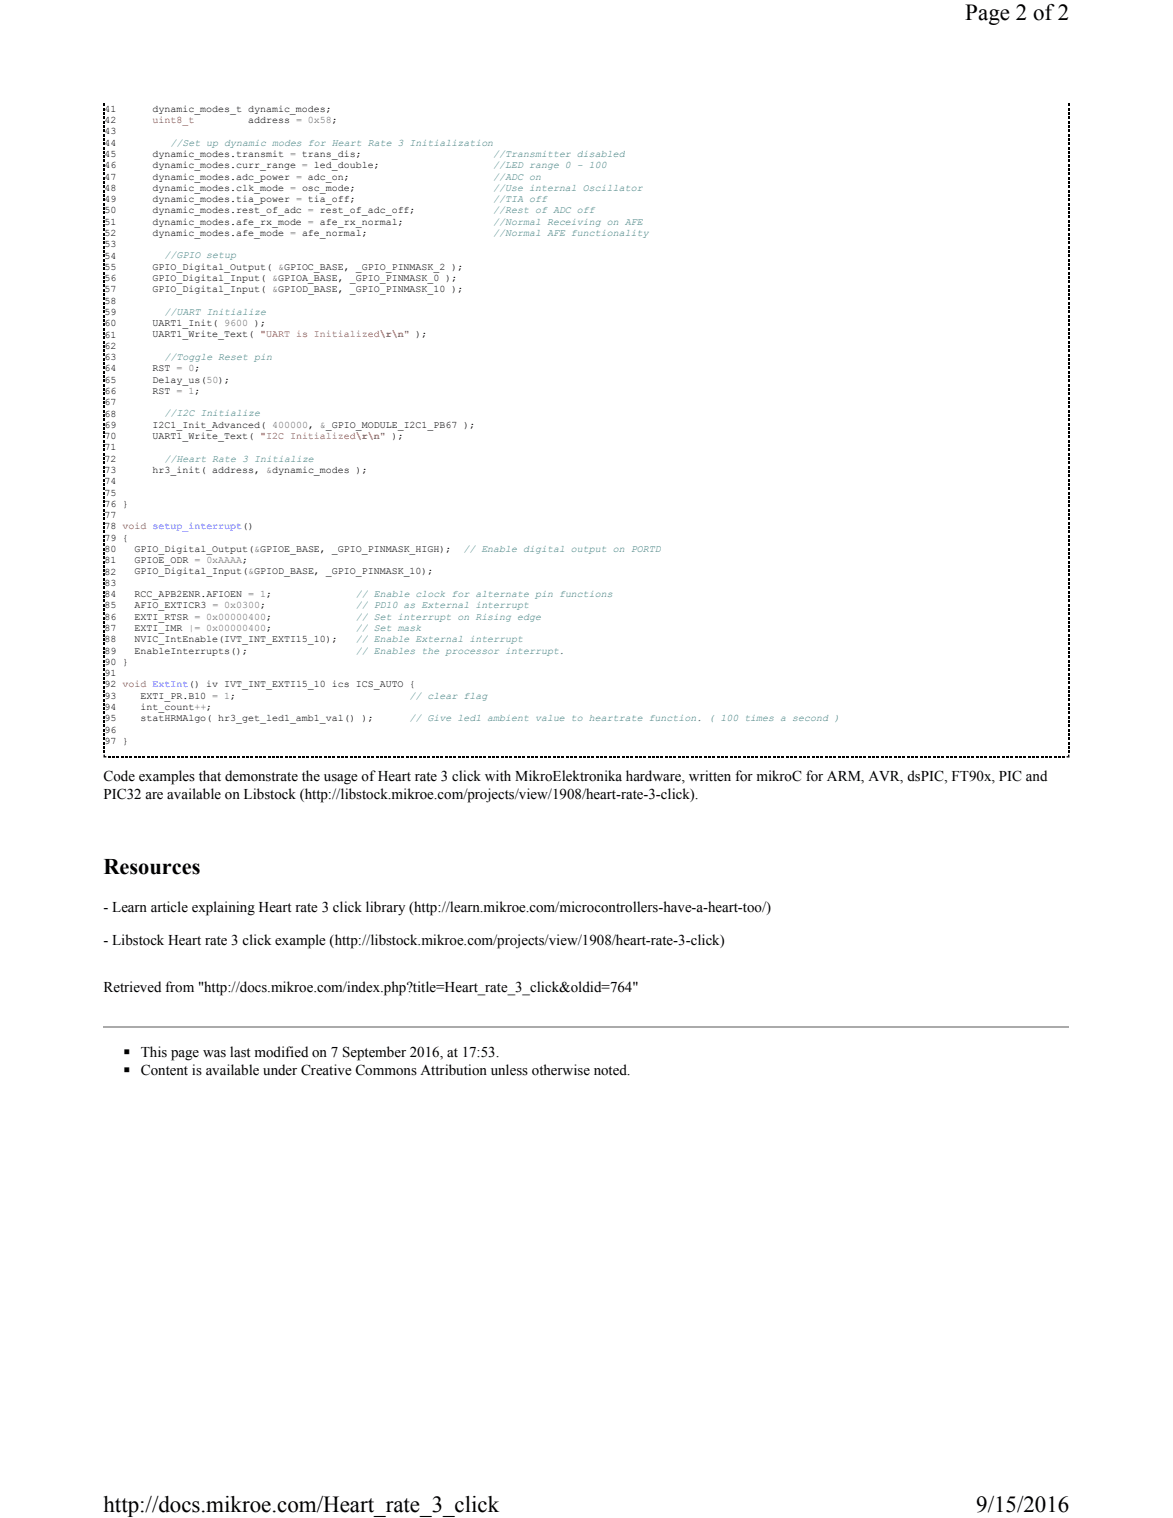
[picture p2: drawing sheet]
<svg xmlns="http://www.w3.org/2000/svg" width="216mm" height="279mm" viewBox="0 0 216 279" stroke-linecap="round" stroke-linejoin="round" font-family="sans-serif">
<defs><g id="words">
<g font-size="4.2">
<text x="177.7" y="3.8">Page 2 of 2</text>
<text x="19" y="278.3">http://docs.mikroe.com/Heart_rate_3_click</text>
<text x="179.7" y="278.3">9/15/2016</text>
</g>
<text font-size="4.1" x="19" y="160.8">Resources</text>
<g font-size="2.8">
<text x="19" y="143.8">Code examples that demonstrate the usage of Heart rate 3 click with MikroElektronika hardware, written for mikroC for ARM, AVR, dsPIC, FT90x, PIC and</text>
<text x="19.1" y="147">PIC32 are available on Libstock (http://libstock.mikroe.com/projects/view/1908/heart-rate-3-click).</text>
<text x="19" y="167.9">- Learn article explaining Heart rate 3 click library (http://learn.mikroe.com/microcontrollers-have-a-heart-too/)</text>
<text x="19.1" y="173.9">- Libstock Heart rate 3 click example (http://libstock.mikroe.com/projects/view/1908/heart-rate-3-click)</text>
<text x="19.1" y="182.6">Retrieved from &quot;http://docs.mikroe.com/index.php?title=Heart_rate_3_click&amp;oldid=764&quot;</text>
<text x="22.2" y="194.5">◾ This page was last modified on 7 September 2016, at 17:53.</text>
<text x="22.2" y="197.9">◾ Content is available under Creative Commons Attribution unless otherwise noted.</text>
</g>
<g font-size="1.8">
<text x="19.3" y="20.6">41</text>
<text x="19.3" y="22.6">42</text>
<text x="28.1" y="20.6">dynamic_modes_t dynamic_modes;</text>
<text x="45.7" y="22.6">address = 0x58;</text>
<text x="19.3" y="24.7">43</text>
<text x="19.3" y="26.8">44</text>
<text x="19.3" y="28.9">45</text>
<text x="28.1" y="28.9">dynamic_modes.transmit = trans_dis;</text>
<text x="19.3" y="30.9">46</text>
<text x="19.3" y="33">47</text>
<text x="19.3" y="35.1">48</text>
<text x="28.1" y="30.9">dynamic_modes.curr_range = led_double;</text>
<text x="28.1" y="33">dynamic_modes.adc_power = adc_on;</text>
<text x="28.1" y="35.1">dynamic_modes.clk_mode = osc_mode;</text>
<text x="19.3" y="37.2">49</text>
<text x="19.3" y="39.3">50</text>
<text x="19.3" y="41.3">51</text>
<text x="28.1" y="37.2">dynamic_modes.tia_power = tia_off;</text>
<text x="28.1" y="39.3">dynamic_modes.rest_of_adc = rest_of_adc_off;</text>
<text x="28.1" y="41.3">dynamic_modes.afe_rx_mode = afe_rx_normal;</text>
<text x="19.3" y="43.4">52</text>
<text x="19.3" y="45.5">53</text>
<text x="19.3" y="47.6">54</text>
<text x="28.1" y="43.4">dynamic_modes.afe_mode = afe_normal;</text>
<text x="19.3" y="49.7">55</text>
<text x="19.3" y="51.7">56</text>
<text x="19.3" y="53.8">57</text>
<text x="28.1" y="51.7">GPIO_Digital_Input( &amp;GPIOA_BASE, _GPIO_PINMASK_0 );</text>
<text x="28.1" y="49.6">GPIO_Digital_Output( &amp;GPIOC_BASE, _GPIO_PINMASK_2 );</text>
<text x="28.1" y="53.8">GPIO_Digital_Input( &amp;GPIOD_BASE, _GPIO_PINMASK_10 );</text>
<text x="19.3" y="55.9">58</text>
<text x="19.3" y="58">59</text>
<text x="19.3" y="60">60</text>
<text x="19.3" y="62.1">61</text>
<text x="19.3" y="64.2">62</text>
<text x="28.1" y="60">UART1_Init( 9600 );</text>
<text x="28.1" y="62.1">UART1_Write_Text( &quot;UART is Initialized\r\n&quot; );</text>
<text x="19.3" y="66.3">63</text>
<text x="19.3" y="68.3">64</text>
<text x="19.3" y="70.4">65</text>
<text x="28.1" y="68.3">RST = 0;</text>
<text x="28.1" y="70.4">Delay_us(50);</text>
<text x="19.3" y="72.5">66</text>
<text x="19.3" y="74.6">67</text>
<text x="19.3" y="76.7">68</text>
<text x="28.1" y="72.5">RST = 1;</text>
<text x="19.3" y="78.7">69</text>
<text x="19.3" y="80.8">70</text>
<text x="19.3" y="82.9">71</text>
<text x="28.1" y="80.8">UART1_Write_Text( &quot;I2C Initialized\r\n&quot; );</text>
<text x="28.1" y="78.7">I2C1_Init_Advanced( 400000, &amp;_GPIO_MODULE_I2C1_PB67 );</text>
<text x="19.3" y="85">72</text>
<text x="19.3" y="87.1">73</text>
<text x="19.3" y="89.1">74</text>
<text x="28.1" y="87">hr3_init( address, &amp;dynamic_modes );</text>
<text x="19.3" y="91.2">75</text>
<text x="19.3" y="93.3">76 }</text>
<text x="19.3" y="95.4">77</text>
<text x="19.3" y="97.5">78 void setup_interrupt()</text>
<text x="19.3" y="99.5">79 {</text>
<text x="19.3" y="101.6">80</text>
<text x="24.8" y="101.6">GPIO_Digital_Output(&amp;GPIOE_BASE, _GPIO_PINMASK_HIGH);</text>
<text x="19.3" y="103.7">81</text>
<text x="19.3" y="105.7">82</text>
<text x="19.3" y="107.8">83</text>
<text x="24.8" y="103.7">GPIOE_ODR = 0xAAAA;</text>
<text x="24.8" y="105.7">GPIO_Digital_Input(&amp;GPIOD_BASE, _GPIO_PINMASK_10);</text>
<text x="19.3" y="109.9">84</text>
<text x="19.3" y="112">85</text>
<text x="24.8" y="109.9">RCC_APB2ENR.AFIOEN = 1;</text>
<text x="24.8" y="112">AFIO_EXTICR3 = 0x0300;</text>
<text x="19.3" y="114.1">86</text>
<text x="19.3" y="116.1">87</text>
<text x="19.3" y="118.2">88</text>
<text x="24.8" y="114.1">EXTI_RTSR = 0x00000400;</text>
<text x="24.8" y="116.1">EXTI_IMR |= 0x00000400;</text>
<text x="24.8" y="118.2">NVIC_IntEnable(IVT_INT_EXTI15_10);</text>
<text x="19.3" y="120.3">89</text>
<text x="19.3" y="122.4">90 }</text>
<text x="19.3" y="124.5">91</text>
<text x="24.8" y="120.3">EnableInterrupts();</text>
<text x="19.3" y="126.5">92 void ExtInt() iv IVT_INT_EXTI15_10 ics ICS_AUTO {</text>
<text x="19.3" y="128.6">93</text>
<text x="19.3" y="130.7">94</text>
<text x="25.9" y="130.7">int_count++;</text>
<text x="25.9" y="128.6">EXTI_PR.B10 = 1;</text>
<text x="19.3" y="132.8">95</text>
<text x="19.3" y="134.9">96</text>
<text x="19.3" y="136.9">97 }</text>
<text x="25.9" y="132.8">statHRMAlgo( hr3_get_led1_amb1_val() );</text>
</g>
<text font-size="1.8" fill="#b00040" x="28.1" y="22.6">uint8_t</text>
<g font-size="1.8" fill="#408080">
<text x="31.4" y="26.8">//Set up dynamic modes for Heart Rate 3 Initialization</text>
<text x="90.8" y="28.9">//Transmitter disabled</text>
<text x="90.8" y="30.9">//LED range 0 - 100</text>
<text x="90.8" y="33">//ADC on</text>
<text x="90.8" y="35.1">//Use internal Oscillator</text>
<text x="90.8" y="37.2">//TIA off</text>
<text x="90.8" y="39.3">//Rest of ADC off</text>
<text x="90.8" y="41.3">//Normal Receiving on AFE</text>
<text x="30.3" y="47.6">//GPIO setup</text>
<text x="90.8" y="43.4">//Normal AFE functionality</text>
<text x="30.3" y="58">//UART Initialize</text>
<text x="30.3" y="66.3">//Toggle Reset pin</text>
<text x="30.3" y="76.7">//I2C Initialize</text>
<text x="30.3" y="85">//Heart Rate 3 Initialize</text>
<text x="85.3" y="101.6">// Enable digital output on PORTD</text>
<text x="65.5" y="112">// PD10 as External interrupt</text>
<text x="65.5" y="109.9">// Enable clock for alternate pin functions</text>
<text x="65.5" y="114.1">// Set interrupt on Rising edge</text>
<text x="65.5" y="116.1">// Set mask</text>
<text x="65.5" y="118.2">// Enable External interrupt</text>
<text x="65.5" y="120.3">// Enables the processor interrupt.</text>
<text x="75.4" y="128.6">// clear flag</text>
<text x="75.4" y="132.8">// Give led1 ambient value to heartrate function. ( 100 times a second )</text>
</g>
</g></defs>
<path d="M19 19.1h177.8v120.4h-177.8z" fill="#f8f8f8"/>
<path d="M19 19.1h177.8v120.4h-177.8z" fill="#fff"/>
<g fill="#000">
<path d="M19 19.1h.3v.5h-.3zM196.6 19.1h.2v.5h-.2zM19 38.9h.3v.5h-.3zM19 38.1h.3v.5h-.3zM19 37.3h.3v.5h-.3zM19 36.5h.3v.5h-.3zM19 35.7h.3v.5h-.3zM19 34.9h.3v.6h-.3zM19 34.1h.3v.5h-.3zM19 33.3h.3v.6h-.3zM19 32.5h.3v.6h-.3zM19 31.8h.3v.5h-.3z"/>
<path d="M19 30.9h.3v.6h-.3zM19 30.2h.3v.5h-.3zM19 29.4h.3v.5h-.3zM19 28.6h.3v.5h-.3zM19 27.8h.3v.5h-.3zM19 27h.3v.5h-.3zM19 26.2h.3v.5h-.3zM19 25.4h.3v.5h-.3zM19 24.6h.3v.5h-.3zM19 23.8h.3v.5h-.3zM19 23h.3v.5h-.3zM19 22.2h.3v.6h-.3z"/>
<path d="M19 21.4h.3v.5h-.3zM19 20.6h.3v.6h-.3zM19 19.8h.3v.6h-.3zM196.6 19.8h.2v.6h-.2zM196.6 20.6h.2v.6h-.2zM196.6 21.4h.2v.5h-.2zM196.6 22.2h.2v.6h-.2zM196.6 23h.2v.5h-.2zM196.6 23.8h.2v.5h-.2zM196.6 24.6h.2v.5h-.2zM196.6 25.4h.2v.5h-.2zM196.6 26.2h.2v.5h-.2z"/>
<path d="M196.6 27h.2v.5h-.2zM196.6 27.8h.2v.5h-.2zM196.6 28.6h.2v.5h-.2zM196.6 29.4h.2v.5h-.2zM196.6 30.1h.2v.6h-.2zM196.6 30.9h.2v.6h-.2zM196.6 31.8h.2v.5h-.2zM196.6 32.5h.2v.6h-.2zM196.6 33.3h.2v.5h-.2zM196.6 34.1h.2v.5h-.2zM196.6 34.9h.2v.5h-.2zM196.6 35.7h.2v.5h-.2z"/>
<path d="M196.6 36.5h.2v.5h-.2zM196.6 37.3h.2v.5h-.2zM196.6 38.1h.2v.5h-.2zM196.6 38.9h.2v.5h-.2zM19 58.7h.3v.5h-.3zM19 57.9h.3v.6h-.3zM19 57.1h.3v.6h-.3zM19 56.3h.3v.6h-.3zM19 55.5h.3v.6h-.3zM19 54.8h.3v.5h-.3zM19 54h.3v.5h-.3zM19 53.2h.3v.5h-.3z"/>
<path d="M19 52.4h.3v.5h-.3zM19 51.6h.3v.5h-.3zM19 50.8h.3v.5h-.3zM19 50h.3v.5h-.3zM19 49.2h.3v.5h-.3zM19 48.4h.3v.5h-.3zM19 47.6h.3v.6h-.3zM19 46.8h.3v.5h-.3zM19 46h.3v.6h-.3zM19 45.2h.3v.6h-.3zM19 44.4h.3v.6h-.3zM19 43.6h.3v.6h-.3z"/>
<path d="M19 42.9h.3v.5h-.3zM19 42.1h.3v.5h-.3zM19 41.3h.3v.5h-.3zM19 40.5h.3v.5h-.3zM19 39.7h.3v.5h-.3zM196.6 39.7h.2v.5h-.2zM196.6 40.5h.2v.5h-.2zM196.6 41.3h.2v.5h-.2zM196.6 42.1h.2v.5h-.2zM196.6 42.8h.2v.6h-.2zM196.6 43.6h.2v.6h-.2zM196.6 44.4h.2v.6h-.2z"/>
<path d="M196.6 45.2h.2v.6h-.2zM196.6 46h.2v.5h-.2zM196.6 46.8h.2v.5h-.2zM196.6 47.6h.2v.5h-.2zM196.6 48.4h.2v.5h-.2zM196.6 49.2h.2v.5h-.2zM196.6 50h.2v.5h-.2zM196.6 50.8h.2v.5h-.2zM196.6 51.6h.2v.5h-.2zM196.6 52.4h.2v.5h-.2zM196.6 53.2h.2v.5h-.2zM196.6 54h.2v.5h-.2z"/>
<path d="M196.6 54.8h.2v.5h-.2zM196.6 55.6h.2v.5h-.2zM196.6 56.3h.2v.6h-.2zM196.6 57.2h.2v.5h-.2zM196.6 57.9h.2v.6h-.2zM196.6 58.7h.2v.6h-.2zM19 79.4h.3v.5h-.3zM19 78.6h.3v.5h-.3zM19 77.8h.3v.5h-.3zM19 77h.3v.5h-.3zM19 76.2h.3v.5h-.3zM19 75.4h.3v.5h-.3z"/>
<path d="M19 74.6h.3v.5h-.3zM19 73.8h.3v.5h-.3zM19 73h.3v.6h-.3zM19 72.2h.3v.5h-.3zM19 71.4h.3v.5h-.3zM19 70.6h.3v.6h-.3zM19 69.8h.3v.6h-.3zM19 69h.3v.6h-.3zM19 68.2h.3v.6h-.3zM19 67.5h.3v.5h-.3zM19 66.7h.3v.5h-.3zM19 65.9h.3v.5h-.3z"/>
<path d="M19 65.1h.3v.5h-.3zM19 64.3h.3v.5h-.3zM19 63.5h.3v.5h-.3zM19 62.7h.3v.5h-.3zM19 61.9h.3v.5h-.3zM19 61.1h.3v.5h-.3zM19 60.3h.3v.5h-.3zM19 59.5h.3v.5h-.3zM196.6 59.5h.2v.5h-.2zM196.6 60.3h.2v.6h-.2zM196.6 61.1h.2v.5h-.2zM196.6 61.9h.2v.5h-.2z"/>
<path d="M196.6 62.7h.2v.5h-.2zM196.6 63.5h.2v.5h-.2zM196.6 64.3h.2v.5h-.2zM196.6 65.1h.2v.5h-.2zM196.6 65.9h.2v.5h-.2zM196.6 66.7h.2v.5h-.2zM196.6 67.5h.2v.5h-.2zM196.6 68.3h.2v.5h-.2zM196.6 69h.2v.6h-.2zM196.6 69.8h.2v.6h-.2zM196.6 70.6h.2v.6h-.2zM196.6 71.4h.2v.6h-.2z"/>
<path d="M196.6 72.2h.2v.5h-.2zM196.6 73h.2v.6h-.2zM196.6 73.8h.2v.5h-.2zM196.6 74.6h.2v.5h-.2zM196.6 75.4h.2v.5h-.2zM196.6 76.2h.2v.5h-.2zM196.6 77h.2v.5h-.2zM196.6 77.8h.2v.5h-.2zM196.6 78.6h.2v.5h-.2zM196.6 79.4h.2v.5h-.2zM19 99.2h.3v.5h-.3zM19 98.4h.3v.6h-.3z"/>
<path d="M19 97.6h.3v.5h-.3zM19 96.8h.3v.6h-.3zM19 96h.3v.6h-.3zM19 95.2h.3v.6h-.3zM19 94.4h.3v.6h-.3zM19 93.7h.3v.5h-.3zM19 92.9h.3v.5h-.3zM19 92.1h.3v.5h-.3zM19 91.3h.3v.5h-.3zM19 90.5h.3v.5h-.3zM19 89.7h.3v.5h-.3zM19 88.9h.3v.5h-.3z"/>
<path d="M19 88.1h.3v.5h-.3zM19 87.3h.3v.5h-.3zM19 86.5h.3v.5h-.3zM19 85.7h.3v.5h-.3zM19 84.9h.3v.5h-.3zM19 84.1h.3v.6h-.3zM19 83.3h.3v.6h-.3zM19 82.5h.3v.6h-.3zM19 81.7h.3v.6h-.3zM19 80.9h.3v.6h-.3zM19 80.2h.3v.5h-.3zM196.6 80.2h.2v.5h-.2z"/>
<path d="M196.6 81h.2v.5h-.2zM196.6 81.7h.2v.6h-.2zM196.6 82.5h.2v.6h-.2zM196.6 83.3h.2v.6h-.2zM196.6 84.1h.2v.6h-.2zM196.6 84.9h.2v.5h-.2zM196.6 85.7h.2v.6h-.2zM196.6 86.5h.2v.5h-.2zM196.6 87.3h.2v.5h-.2zM196.6 88.1h.2v.5h-.2zM196.6 88.9h.2v.5h-.2zM196.6 89.7h.2v.5h-.2z"/>
<path d="M196.6 90.5h.2v.5h-.2zM196.6 91.3h.2v.5h-.2zM196.6 92.1h.2v.5h-.2zM196.6 92.9h.2v.5h-.2zM196.6 93.7h.2v.5h-.2zM196.6 94.4h.2v.6h-.2zM196.6 95.2h.2v.6h-.2zM196.6 96h.2v.6h-.2zM196.6 96.8h.2v.6h-.2zM196.6 97.6h.2v.5h-.2zM196.6 98.4h.2v.6h-.2zM196.6 99.2h.2v.5h-.2z"/>
<path d="M19 119.1h.3v.5h-.3zM19 118.3h.3v.5h-.3zM19 117.5h.3v.5h-.3zM19 116.7h.3v.5h-.3zM19 115.9h.3v.5h-.3zM19 115.1h.3v.5h-.3zM19 114.3h.3v.5h-.3zM19 113.5h.3v.5h-.3zM19 112.7h.3v.5h-.3zM19 111.9h.3v.5h-.3zM19 111.1h.3v.6h-.3zM19 110.3h.3v.5h-.3z"/>
<path d="M19 109.5h.3v.6h-.3zM19 108.7h.3v.6h-.3zM19 107.9h.3v.6h-.3zM19 107.1h.3v.6h-.3zM19 106.4h.3v.5h-.3zM19 105.6h.3v.5h-.3zM19 104.8h.3v.5h-.3zM19 104h.3v.5h-.3zM19 103.2h.3v.5h-.3zM19 102.4h.3v.5h-.3zM19 101.6h.3v.5h-.3zM19 100.8h.3v.5h-.3z"/>
<path d="M19 100h.3v.5h-.3zM196.6 100h.2v.5h-.2zM196.6 100.8h.2v.5h-.2zM196.6 101.6h.2v.5h-.2zM196.6 102.4h.2v.5h-.2zM196.6 103.2h.2v.5h-.2zM196.6 104h.2v.5h-.2zM196.6 104.8h.2v.5h-.2zM196.6 105.6h.2v.5h-.2zM196.6 106.4h.2v.5h-.2zM196.6 107.1h.2v.6h-.2zM196.6 107.9h.2v.6h-.2z"/>
<path d="M196.6 108.7h.2v.6h-.2zM196.6 109.5h.2v.6h-.2zM196.6 110.3h.2v.5h-.2zM196.6 111.1h.2v.5h-.2zM196.6 111.9h.2v.5h-.2zM196.6 112.7h.2v.5h-.2zM196.6 113.5h.2v.5h-.2zM196.6 114.3h.2v.5h-.2zM196.6 115.1h.2v.5h-.2zM196.6 115.9h.2v.5h-.2zM196.6 116.7h.2v.5h-.2zM196.6 117.5h.2v.5h-.2z"/>
<path d="M196.6 118.3h.2v.5h-.2zM196.6 119h.2v.6h-.2zM19 138.1h.3v.5h-.3zM19 137.3h.3v.5h-.3zM19 136.5h.3v.6h-.3zM19 135.7h.3v.5h-.3zM19 134.9h.3v.6h-.3zM19 134.1h.3v.6h-.3zM19 133.3h.3v.6h-.3zM19 132.5h.3v.6h-.3zM19 131.8h.3v.5h-.3zM19 131h.3v.5h-.3z"/>
<path d="M19 130.2h.3v.5h-.3zM19 129.4h.3v.5h-.3zM19 128.6h.3v.5h-.3zM19 127.8h.3v.5h-.3zM19 127h.3v.5h-.3zM19 126.2h.3v.5h-.3zM19 125.4h.3v.5h-.3zM19 124.6h.3v.5h-.3zM19 123.8h.3v.6h-.3zM19 123h.3v.5h-.3zM19 122.2h.3v.6h-.3zM19 121.4h.3v.6h-.3z"/>
<path d="M19 120.7h.3v.5h-.3zM19 119.8h.3v.6h-.3zM19.8 139.2h.6v.2h-.6zM20.6 139.2h.6v.2h-.6zM21.4 139.2h.5v.2h-.5zM22.2 139.2h.6v.2h-.6zM23 139.2h.5v.2h-.5zM23.8 139.2h.5v.2h-.5zM24.6 139.2h.5v.2h-.5zM25.4 139.2h.5v.2h-.5zM26.2 139.2h.5v.2h-.5zM27 139.2h.5v.2h-.5z"/>
<path d="M27.8 139.2h.5v.2h-.5zM28.6 139.2h.5v.2h-.5zM29.4 139.2h.5v.2h-.5zM30.2 139.2h.5v.2h-.5zM31 139.2h.5v.2h-.5zM31.7 139.2h.6v.2h-.6zM32.6 139.2h.5v.2h-.5zM33.4 139.2h.5v.2h-.5zM34.1 139.2h.6v.2h-.6zM34.9 139.2h.6v.2h-.6zM35.7 139.2h.6v.2h-.6zM36.5 139.2h.6v.2h-.6z"/>
<path d="M37.3 139.2h.5v.2h-.5zM38.1 139.2h.6v.2h-.6zM38.9 139.2h.5v.2h-.5zM39.7 139.2h.5v.2h-.5zM40.5 139.2h.5v.2h-.5zM41.3 139.2h.5v.2h-.5zM42.1 139.2h.5v.2h-.5zM42.9 139.2h.5v.2h-.5zM43.7 139.2h.5v.2h-.5zM44.5 139.2h.5v.2h-.5zM45.3 139.2h.5v.2h-.5zM46.1 139.2h.5v.2h-.5z"/>
<path d="M46.9 139.2h.5v.2h-.5zM47.7 139.2h.5v.2h-.5zM48.5 139.2h.5v.2h-.5zM49.3 139.2h.5v.2h-.5zM50 139.2h.6v.2h-.6zM50.8 139.2h.6v.2h-.6zM51.6 139.2h.6v.2h-.6zM52.4 139.2h.6v.2h-.6zM53.2 139.2h.5v.2h-.5zM54 139.2h.5v.2h-.5zM54.8 139.2h.6v.2h-.6zM55.6 139.2h.5v.2h-.5z"/>
<path d="M56.4 139.2h.5v.2h-.5zM57.2 139.2h.5v.2h-.5zM58 139.2h.5v.2h-.5zM58.8 139.2h.5v.2h-.5zM59.6 139.2h.5v.2h-.5zM60.4 139.2h.5v.2h-.5zM61.2 139.2h.5v.2h-.5zM62 139.2h.5v.2h-.5zM62.8 139.2h.5v.2h-.5zM63.6 139.2h.5v.2h-.5zM64.3 139.2h.6v.2h-.6zM65.2 139.2h.5v.2h-.5z"/>
<path d="M65.9 139.2h.6v.2h-.6zM66.7 139.2h.6v.2h-.6zM67.5 139.2h.6v.2h-.6zM68.3 139.2h.6v.2h-.6zM69.1 139.2h.6v.2h-.6zM69.9 139.2h.5v.2h-.5zM70.7 139.2h.5v.2h-.5zM71.5 139.2h.5v.2h-.5zM72.3 139.2h.5v.2h-.5zM73.1 139.2h.5v.2h-.5zM73.9 139.2h.5v.2h-.5zM74.7 139.2h.5v.2h-.5z"/>
<path d="M75.5 139.2h.5v.2h-.5zM76.3 139.2h.5v.2h-.5zM77.1 139.2h.5v.2h-.5zM77.9 139.2h.5v.2h-.5zM78.7 139.2h.5v.2h-.5zM79.5 139.2h.5v.2h-.5zM80.2 139.2h.6v.2h-.6zM81 139.2h.6v.2h-.6zM81.8 139.2h.6v.2h-.6zM82.6 139.2h.6v.2h-.6zM83.4 139.2h.6v.2h-.6zM84.2 139.2h.6v.2h-.6z"/>
<path d="M85 139.2h.6v.2h-.6zM85.8 139.2h.5v.2h-.5zM86.6 139.2h.5v.2h-.5zM87.4 139.2h.5v.2h-.5zM88.2 139.2h.5v.2h-.5zM89 139.2h.5v.2h-.5zM89.8 139.2h.5v.2h-.5zM90.6 139.2h.5v.2h-.5zM91.4 139.2h.5v.2h-.5zM92.2 139.2h.5v.2h-.5zM93 139.2h.5v.2h-.5zM93.8 139.2h.5v.2h-.5z"/>
<path d="M94.6 139.2h.5v.2h-.5zM95.4 139.2h.5v.2h-.5zM96.1 139.2h.6v.2h-.6zM96.9 139.2h.6v.2h-.6zM97.7 139.2h.6v.2h-.6zM98.5 139.2h.6v.2h-.6zM99.3 139.2h.6v.2h-.6zM100.1 139.2h.5v.2h-.5zM100.9 139.2h.6v.2h-.6zM101.7 139.2h.5v.2h-.5zM102.5 139.2h.5v.2h-.5zM103.3 139.2h.5v.2h-.5z"/>
<path d="M104.1 139.2h.5v.2h-.5zM104.9 139.2h.5v.2h-.5zM105.7 139.2h.5v.2h-.5zM106.5 139.2h.5v.2h-.5zM107.3 139.2h.5v.2h-.5zM108.1 139.2h.5v.2h-.5zM108.9 139.2h.5v.2h-.5zM109.7 139.2h.5v.2h-.5zM110.4 139.2h.6v.2h-.6zM111.3 139.2h.5v.2h-.5zM112.1 139.2h.5v.2h-.5zM112.8 139.2h.6v.2h-.6z"/>
<path d="M113.6 139.2h.6v.2h-.6zM114.4 139.2h.6v.2h-.6zM115.2 139.2h.6v.2h-.6zM116 139.2h.5v.2h-.5zM116.8 139.2h.5v.2h-.5zM117.6 139.2h.5v.2h-.5zM118.4 139.2h.5v.2h-.5zM119.2 139.2h.5v.2h-.5zM120 139.2h.5v.2h-.5zM120.8 139.2h.5v.2h-.5zM121.6 139.2h.5v.2h-.5zM122.4 139.2h.5v.2h-.5z"/>
<path d="M123.2 139.2h.5v.2h-.5zM124 139.2h.5v.2h-.5zM124.8 139.2h.5v.2h-.5zM125.6 139.2h.5v.2h-.5zM126.4 139.2h.5v.2h-.5zM127.1 139.2h.6v.2h-.6zM128 139.2h.5v.2h-.5zM128.7 139.2h.6v.2h-.6zM129.5 139.2h.6v.2h-.6zM130.3 139.2h.6v.2h-.6zM131.1 139.2h.6v.2h-.6zM131.9 139.2h.5v.2h-.5z"/>
<path d="M132.7 139.2h.5v.2h-.5zM133.5 139.2h.5v.2h-.5zM134.3 139.2h.5v.2h-.5zM135.1 139.2h.5v.2h-.5zM135.9 139.2h.5v.2h-.5zM136.7 139.2h.5v.2h-.5zM137.5 139.2h.5v.2h-.5zM138.3 139.2h.5v.2h-.5zM139.1 139.2h.5v.2h-.5zM139.9 139.2h.5v.2h-.5zM140.7 139.2h.5v.2h-.5zM141.5 139.2h.5v.2h-.5z"/>
<path d="M142.3 139.2h.5v.2h-.5zM143 139.2h.6v.2h-.6zM143.8 139.2h.6v.2h-.6zM144.6 139.2h.6v.2h-.6zM145.4 139.2h.6v.2h-.6zM146.2 139.2h.5v.2h-.5zM147 139.2h.6v.2h-.6zM147.8 139.2h.6v.2h-.6zM148.6 139.2h.5v.2h-.5zM149.4 139.2h.5v.2h-.5zM150.2 139.2h.5v.2h-.5zM151 139.2h.5v.2h-.5z"/>
<path d="M151.8 139.2h.5v.2h-.5zM152.6 139.2h.5v.2h-.5zM153.4 139.2h.5v.2h-.5zM154.2 139.2h.5v.2h-.5zM155 139.2h.5v.2h-.5zM155.8 139.2h.5v.2h-.5zM156.6 139.2h.5v.2h-.5zM157.4 139.2h.5v.2h-.5zM158.2 139.2h.5v.2h-.5zM158.9 139.2h.6v.2h-.6zM159.7 139.2h.6v.2h-.6zM160.5 139.2h.6v.2h-.6z"/>
<path d="M161.3 139.2h.6v.2h-.6zM162.1 139.2h.6v.2h-.6zM162.9 139.2h.5v.2h-.5zM163.7 139.2h.6v.2h-.6zM164.5 139.2h.5v.2h-.5zM165.3 139.2h.5v.2h-.5zM166.1 139.2h.5v.2h-.5zM166.9 139.2h.5v.2h-.5zM167.7 139.2h.5v.2h-.5zM168.5 139.2h.5v.2h-.5zM169.3 139.2h.5v.2h-.5zM170.1 139.2h.5v.2h-.5z"/>
<path d="M170.9 139.2h.5v.2h-.5zM171.7 139.2h.5v.2h-.5zM172.5 139.2h.5v.2h-.5zM173.2 139.2h.6v.2h-.6zM174.1 139.2h.5v.2h-.5zM174.8 139.2h.6v.2h-.6zM175.6 139.2h.6v.2h-.6zM176.4 139.2h.6v.2h-.6zM177.2 139.2h.6v.2h-.6zM178 139.2h.6v.2h-.6zM178.8 139.2h.5v.2h-.5zM179.6 139.2h.5v.2h-.5z"/>
<path d="M180.4 139.2h.5v.2h-.5zM181.2 139.2h.5v.2h-.5zM182 139.2h.5v.2h-.5zM182.8 139.2h.5v.2h-.5zM183.6 139.2h.5v.2h-.5zM184.4 139.2h.5v.2h-.5zM185.2 139.2h.5v.2h-.5zM186 139.2h.5v.2h-.5zM186.8 139.2h.5v.2h-.5zM187.6 139.2h.5v.2h-.5zM188.4 139.2h.5v.2h-.5zM189.1 139.2h.6v.2h-.6z"/>
<path d="M189.9 139.2h.6v.2h-.6zM190.8 139.2h.5v.2h-.5zM191.5 139.2h.6v.2h-.6zM192.3 139.2h.6v.2h-.6zM193.1 139.2h.6v.2h-.6zM193.9 139.2h.6v.2h-.6zM194.7 139.2h.5v.2h-.5zM195.5 139.2h.5v.2h-.5zM196.6 119.8h.2v.6h-.2zM196.6 120.6h.2v.6h-.2zM196.6 121.4h.2v.6h-.2zM196.6 122.2h.2v.5h-.2z"/>
<path d="M196.6 123h.2v.5h-.2zM196.6 123.8h.2v.5h-.2zM196.6 124.6h.2v.5h-.2zM196.6 125.4h.2v.5h-.2zM196.6 126.2h.2v.5h-.2zM196.6 127h.2v.5h-.2zM196.6 127.8h.2v.5h-.2zM196.6 128.6h.2v.5h-.2zM196.6 129.4h.2v.5h-.2zM196.6 130.2h.2v.5h-.2zM196.6 131h.2v.5h-.2zM196.6 131.7h.2v.6h-.2z"/>
<path d="M196.6 132.5h.2v.6h-.2zM196.6 133.3h.2v.6h-.2zM196.6 134.1h.2v.6h-.2zM196.6 134.9h.2v.5h-.2zM196.6 135.7h.2v.5h-.2zM196.6 136.5h.2v.5h-.2zM196.6 137.3h.2v.5h-.2zM196.6 138.1h.2v.5h-.2z"/>
<path d="M19 138.9h.3v.5h-.3zM19.3 139.2h.3v.2h-.3z"/>
<path d="M196.3 139.2h.5v.2h-.5zM196.6 138.9h.2v.2h-.2z"/>
</g>
<path d="M19 188.9h177.8v9.7h-177.8z" fill="#fff"/>
<path d="M19 189h177.8" fill="none" stroke="#aaa" stroke-width=".25"/>
<g fill="#fff">
<path d="M112.7 0h84.2v4.8h-84.2z"/>
<path d="M19 274.6h177.8v4.8h-177.8z"/>
<path d="M13.7 -.1h99.1v7.1h-99.1z"/>
</g>
<use href="#words"/>
</svg>
